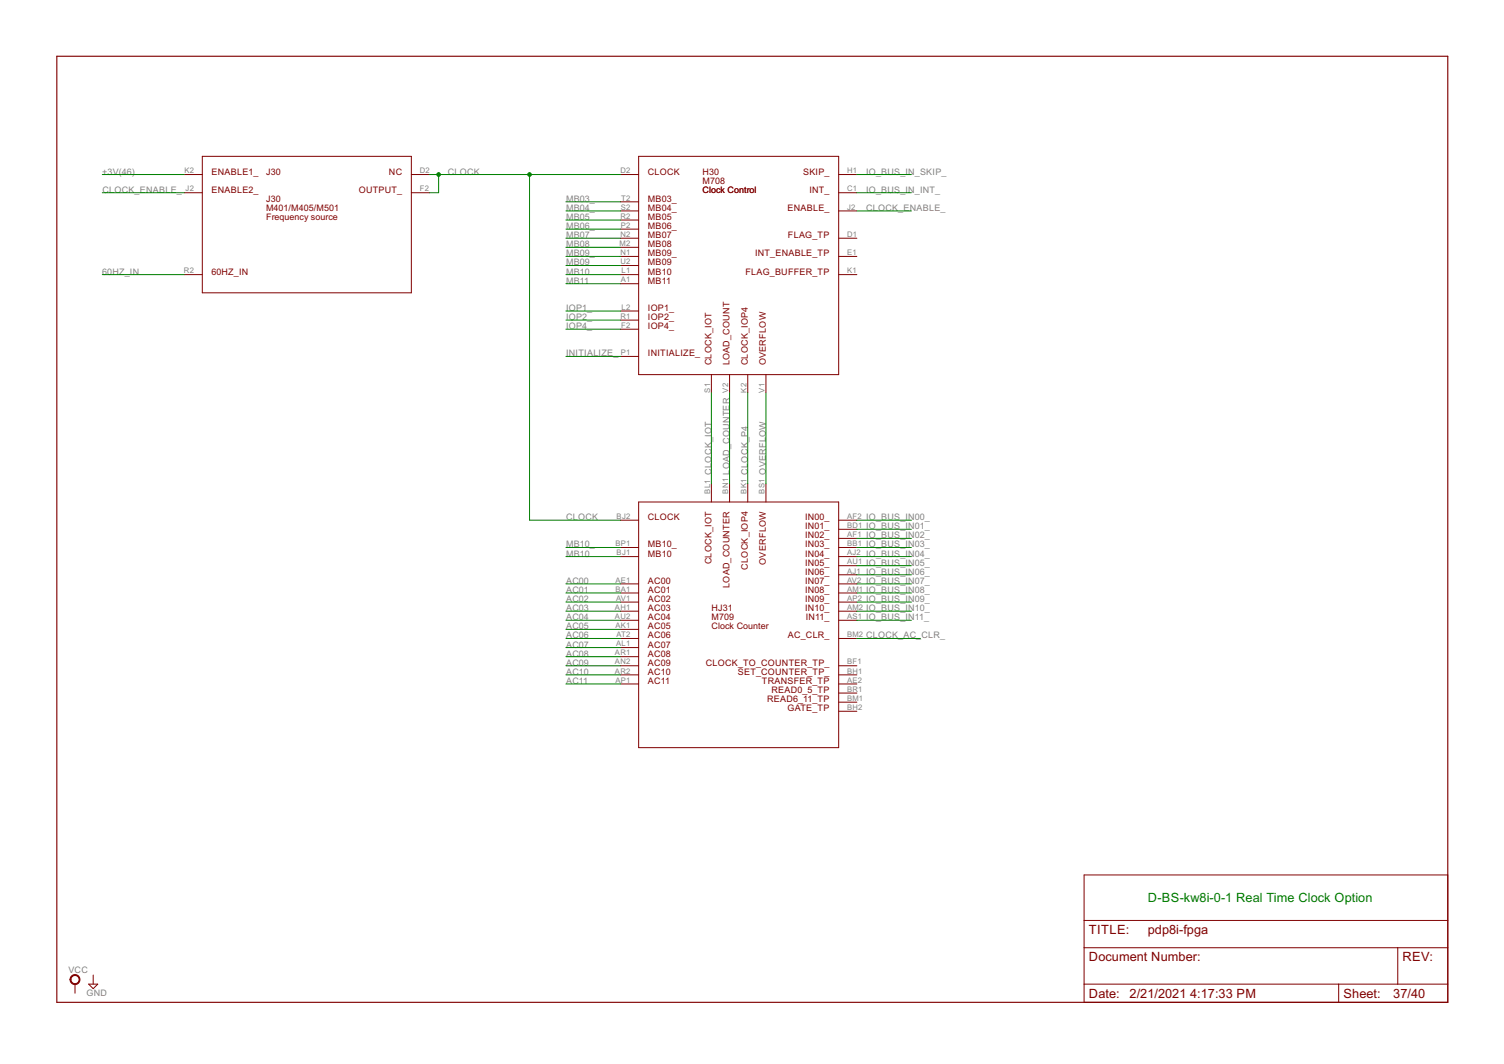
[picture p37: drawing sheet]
<svg xmlns="http://www.w3.org/2000/svg" width="420mm" height="297mm" viewBox="0 0 420 297" stroke-linecap="round" stroke-linejoin="round" font-family="sans-serif">
<defs><g id="words">
<text font-size="4" fill="#008000" x="320.7" y="251.9">D-BS-kw8i-0-1 Real Time Clock Option</text>
<g font-size="4" fill="#800000">
<text x="304.2" y="260.8">TITLE:</text>
<text x="320.6" y="260.8">pdp8i-fpga</text>
<text x="304.2" y="268.4">Document Number:</text>
<text x="391.8" y="268.4">REV:</text>
<text x="304.2" y="278.6">Date: 2/21/2021</text>
<text x="332.5" y="278.6">4:17:33 PM</text>
<text x="375.3" y="278.6">Sheet:</text>
<text x="389.2" y="278.6">37/40</text>
</g>
<g font-size="2.8" fill="#808080">
<text x="28.6" y="48.7">+3V(46)</text>
<text x="28.6" y="53.8">CLOCK_ENABLE_</text>
<text x="125.1" y="48.7">CLOCK</text>
<text x="242" y="48.7">IO_BUS_IN_SKIP_</text>
<text x="242" y="53.8">IO_BUS_IN_INT_</text>
<text x="158.1" y="56.3">MB03_</text>
<text x="158.1" y="58.9">MB04_</text>
<text x="242" y="58.9">CLOCK_ENABLE_</text>
<text x="158.1" y="64">MB06_</text>
<text x="158.1" y="61.4">MB05</text>
<text x="158.1" y="71.6">MB09_</text>
<text x="158.1" y="69">MB08</text>
<text x="158.1" y="66.5">MB07</text>
<text x="28.6" y="76.7">60HZ_IN</text>
<text x="158.1" y="76.7">MB10</text>
<text x="158.1" y="74.1">MB09</text>
<text x="158.1" y="79.2">MB11</text>
<text x="158.1" y="89.4">IOP2_</text>
<text x="158.1" y="86.8">IOP1_</text>
<text x="158.1" y="91.9">IOP4_</text>
<text x="158.1" y="99.5">INITIALIZE_</text>
<text x="198.7" y="132.5" transform="rotate(-90 198.7 132.5)">CLOCK_IOT</text>
<text x="203.8" y="132.5" transform="rotate(-90 203.8 132.5)">LOAD_COUNTER</text>
<text x="208.9" y="132.5" transform="rotate(-90 208.9 132.5)">CLOCK_P4</text>
<text x="214" y="132.5" transform="rotate(-90 214 132.5)">OVERFLOW</text>
<text x="158.1" y="145.2">CLOCK</text>
<text x="242" y="145.2">IO_BUS_IN00_</text>
<text x="242" y="147.8">IO_BUS_IN01_</text>
<text x="158.1" y="155.4">MB10</text>
<text x="158.1" y="152.8">MB10_</text>
<text x="242" y="155.4">IO_BUS_IN04_</text>
<text x="242" y="152.8">IO_BUS_IN03_</text>
<text x="242" y="150.3">IO_BUS_IN02_</text>
<text x="242" y="160.5">IO_BUS_IN06_</text>
<text x="242" y="157.9">IO_BUS_IN05_</text>
<text x="158.1" y="163">AC00</text>
<text x="158.1" y="165.5">AC01</text>
<text x="242" y="165.5">IO_BUS_IN08_</text>
<text x="242" y="163">IO_BUS_IN07_</text>
<text x="158.1" y="168.1">AC02</text>
<text x="158.1" y="170.6">AC03</text>
<text x="158.1" y="173.2">AC04</text>
<text x="242" y="173.2">IO_BUS_IN11_</text>
<text x="242" y="170.6">IO_BUS_IN10_</text>
<text x="242" y="168.1">IO_BUS_IN09_</text>
<text x="158.1" y="175.7">AC05</text>
<text x="158.1" y="178.2">AC06</text>
<text x="242" y="178.2">CLOCK_AC_CLR_</text>
<text x="158.1" y="180.8">AC07</text>
<text x="158.1" y="183.3">AC08</text>
<text x="158.1" y="185.9">AC09</text>
<text x="158.1" y="188.4">AC10</text>
<text x="158.1" y="190.9">AC11</text>
<text x="19.1" y="271.6">VCC</text>
<text x="24.2" y="277.9">GND</text>
</g>
<g font-size="2.8" fill="#800000">
<text x="59.1" y="48.7">ENABLE1_</text>
<text x="59.1" y="53.8">ENABLE2_</text>
<text x="74.3" y="48.7">J30</text>
<text x="100.2" y="53.8">OUTPUT_</text>
<text x="108.7" y="48.7">NC</text>
<text x="181" y="48.7">CLOCK</text>
<text x="196.2" y="53.8">Clock Control</text>
<text x="196.2" y="48.7">H30</text>
<text x="196.2" y="51.3">M708</text>
<text x="224.3" y="48.7">SKIP_</text>
<text x="226.1" y="53.8">INT_</text>
<text x="74.3" y="56.3">J30</text>
<text x="74.3" y="58.9">M401/M405/M501</text>
<text x="181" y="56.3">MB03_</text>
<text x="181" y="58.9">MB04_</text>
<text x="220" y="58.9">ENABLE_</text>
<text x="74.3" y="61.4">Frequency source</text>
<text x="181" y="61.4">MB05</text>
<text x="181" y="64">MB06_</text>
<text x="181" y="66.5">MB07</text>
<text x="181" y="69">MB08</text>
<text x="181" y="71.6">MB09_</text>
<text x="210.9" y="71.6">INT_ENABLE_TP</text>
<text x="220.1" y="66.5">FLAG_TP</text>
<text x="59" y="76.7">60HZ_IN</text>
<text x="181" y="74.1">MB09</text>
<text x="181" y="76.7">MB10</text>
<text x="208.2" y="76.7">FLAG_BUFFER_TP</text>
<text x="181" y="79.2">MB11</text>
<text x="181" y="86.8">IOP1_</text>
<text x="181" y="89.4">IOP2_</text>
<text x="181" y="91.9">IOP4_</text>
<text x="181" y="99.5">INITIALIZE_</text>
<text x="198.7" y="102" transform="rotate(-90 198.7 102)">CLOCK_IOT</text>
<text x="203.8" y="102" transform="rotate(-90 203.8 102)">LOAD_COUNT</text>
<text x="208.9" y="102" transform="rotate(-90 208.9 102)">CLOCK_IOP4</text>
<text x="214" y="102" transform="rotate(-90 214 102)">OVERFLOW</text>
<text x="181" y="145.2">CLOCK</text>
<text x="224.9" y="145.2">IN00_</text>
<text x="224.9" y="147.8">IN01_</text>
<text x="181" y="152.8">MB10_</text>
<text x="181" y="155.4">MB10</text>
<text x="224.9" y="150.3">IN02_</text>
<text x="224.9" y="152.8">IN03_</text>
<text x="224.9" y="155.4">IN04_</text>
<text x="198.7" y="157.5" transform="rotate(-90 198.7 157.5)">CLOCK_IOT</text>
<text x="208.9" y="159" transform="rotate(-90 208.9 159)">CLOCK_IOP4</text>
<text x="214" y="157.7" transform="rotate(-90 214 157.7)">OVERFLOW</text>
<text x="224.9" y="157.9">IN05_</text>
<text x="224.9" y="160.5">IN06_</text>
<text x="181" y="163">AC00</text>
<text x="181" y="165.5">AC01</text>
<text x="203.8" y="164.1" transform="rotate(-90 203.8 164.1)">LOAD_COUNTER</text>
<text x="224.9" y="163">IN07_</text>
<text x="224.9" y="165.5">IN08_</text>
<text x="181" y="168.1">AC02</text>
<text x="181" y="170.6">AC03</text>
<text x="181" y="173.2">AC04</text>
<text x="198.8" y="173.2">M709</text>
<text x="198.8" y="170.6">HJ31</text>
<text x="224.9" y="168.1">IN09_</text>
<text x="224.9" y="170.6">IN10_</text>
<text x="225.1" y="173.2">IN11_</text>
<text x="181" y="175.7">AC05</text>
<text x="181" y="178.2">AC06</text>
<text x="198.8" y="175.7">Clock Counter</text>
<text x="220.1" y="178.2">AC_CLR_</text>
<text x="181" y="180.8">AC07</text>
<text x="181" y="183.3">AC08</text>
<text x="181" y="185.9">AC09</text>
<text x="197.2" y="185.9">CLOCK_TO_COUNTER_TP_</text>
<text x="181" y="188.4">AC10</text>
<text x="181" y="190.9">AC11</text>
<text x="206.1" y="188.4">SET_COUNTER_TP_</text>
<text x="212.8" y="190.9">TRANSFER_TP</text>
<text x="214.3" y="196">READ6_11_TP</text>
<text x="215.5" y="193.5">READ0_5_TP</text>
<text x="220" y="198.6">GATE_TP</text>
</g>
<g font-size="2.4" fill="#808080">
<text x="51.5" y="48.4">K2</text>
<text x="51.9" y="53.4">J2</text>
<text x="117.3" y="48.4">D2</text>
<text x="117.3" y="53.4">F2</text>
<text x="173.3" y="48.4">D2</text>
<text x="236.7" y="48.4">H1</text>
<text x="236.7" y="53.4">C1</text>
<text x="173.4" y="58.5">S2</text>
<text x="173.5" y="56">T2</text>
<text x="236.7" y="58.5">J2</text>
<text x="173.3" y="61.1">R2</text>
<text x="173.4" y="63.6">P2</text>
<text x="173.1" y="68.7">M2</text>
<text x="173.3" y="66.1">N2</text>
<text x="173.3" y="71.2">N1</text>
<text x="236.7" y="66.1">D1</text>
<text x="236.7" y="71.2">E1</text>
<text x="51.4" y="76.3">R2</text>
<text x="173.3" y="73.8">U2</text>
<text x="173.7" y="76.3">L1</text>
<text x="236.7" y="76.3">K1</text>
<text x="173.4" y="78.8">A1</text>
<text x="173.3" y="89">R1</text>
<text x="173.7" y="86.5">L2</text>
<text x="173.5" y="91.5">F2</text>
<text x="173.4" y="99.2">P1</text>
<text x="198.4" y="109.6" transform="rotate(-90 198.4 109.6)">S1</text>
<text x="203.5" y="109.6" transform="rotate(-90 203.5 109.6)">V2</text>
<text x="208.5" y="109.6" transform="rotate(-90 208.5 109.6)">K2</text>
<text x="213.6" y="109.6" transform="rotate(-90 213.6 109.6)">V1</text>
<text x="198.4" y="137.8" transform="rotate(-90 198.4 137.8)">BL1</text>
<text x="203.5" y="137.8" transform="rotate(-90 203.5 137.8)">BN1</text>
<text x="208.5" y="137.8" transform="rotate(-90 208.5 137.8)">BK1</text>
<text x="213.6" y="137.8" transform="rotate(-90 213.6 137.8)">BS1</text>
<text x="172.3" y="144.9">BJ2</text>
<text x="236.7" y="144.9">AF2</text>
<text x="236.7" y="147.4">BD1</text>
<text x="236.7" y="150">AF1</text>
<text x="171.9" y="152.5">BP1</text>
<text x="172.3" y="155">BJ1</text>
<text x="236.7" y="152.5">BB1</text>
<text x="236.7" y="155">AJ2</text>
<text x="236.7" y="157.6">AU1</text>
<text x="236.7" y="160.1">AJ1</text>
<text x="171.9" y="162.6">AE1</text>
<text x="171.9" y="165.2">BA1</text>
<text x="172.1" y="167.7">AV1</text>
<text x="236.7" y="162.6">AV2</text>
<text x="236.7" y="165.2">AM1</text>
<text x="236.7" y="167.7">AP2</text>
<text x="171.8" y="170.3">AH1</text>
<text x="171.8" y="172.8">AU2</text>
<text x="236.7" y="170.3">AM2</text>
<text x="236.7" y="172.8">AS1</text>
<text x="171.9" y="175.3">AK1</text>
<text x="172.2" y="177.9">AT2</text>
<text x="236.7" y="177.9">BM2</text>
<text x="171.8" y="183">AR1</text>
<text x="171.8" y="185.5">AN2</text>
<text x="172.2" y="180.4">AL1</text>
<text x="236.7" y="185.5">BF1</text>
<text x="171.8" y="188">AR2</text>
<text x="171.9" y="190.6">AP1</text>
<text x="236.7" y="188">BH1</text>
<text x="236.7" y="190.6">AE2</text>
<text x="236.7" y="193.1">BR1</text>
<text x="236.7" y="195.7">BM1</text>
<text x="236.7" y="198.2">BH2</text>
</g>
</g></defs>
<path d="M15.9 15.7h388.6v264.1h-388.6z" fill="none" stroke="#800000" stroke-width=".32"/>
<g fill="none" stroke="#800000" stroke-width=".28">
<path d="M51.4 48.7h5.1M51.4 53.8h5.1M56.5 43.6h58.4v38.1h-58.4zM114.9 48.7h5.1M114.9 53.8h5.1M173.3 48.7h5.1M173.3 56.3h5.1M173.3 58.9h5.1M178.4 43.6h55.9v61h-55.9zM234.3 48.7h5.1M234.3 53.8h5.1M234.3 58.9h5.1"/>
<path d="M51.4 76.7h5.1M173.3 76.7h5.1M173.3 61.4h5.1M173.3 64h5.1M173.3 66.5h5.1M173.3 69h5.1M173.3 71.6h5.1M173.3 74.1h5.1M173.3 79.2h5.1M234.3 76.7h5.1M234.3 66.5h5.1M234.3 71.6h5.1"/>
<path d="M173.3 86.8h5.1M173.3 89.4h5.1M173.3 91.9h5.1M173.3 99.5h5.1M198.7 104.6v5.1M203.8 104.6v5.1M208.9 104.6v5.1M214 104.6v5.1M198.7 135.1v5M203.8 135.1v5M208.9 135.1v5M214 135.1v5"/>
<path d="M173.3 145.2h5.1M173.3 152.8h5.1M173.3 155.4h5.1M178.4 140.1h55.9v68.6h-55.9zM234.3 145.2h5.1M234.3 152.8h5.1M234.3 155.4h5.1M234.3 147.8h5.1M234.3 150.3h5.1M234.3 157.9h5.1M173.3 163h5.1M173.3 165.5h5.1"/>
<path d="M173.3 168.1h5.1M173.3 170.6h5.1M173.3 173.2h5.1M173.3 175.7h5.1M173.3 178.2h5.1M234.3 163h5.1M234.3 165.5h5.1M234.3 168.1h5.1M234.3 170.6h5.1M234.3 173.2h5.1M234.3 178.2h5.1M234.3 160.5h5.1"/>
<path d="M173.3 180.8h5.1M173.3 183.3h5.1M173.3 185.9h5.1M173.3 188.4h5.1M173.3 190.9h5.1M234.3 185.9h5.1M234.3 188.4h5.1M234.3 190.9h5.1M234.3 193.5h5.1M234.3 196h5.1M234.3 198.6h5.1M302.9 244.3h101.6v35.5h-101.6z"/>
<path d="M302.9 257h101.6M21 274.7v2.6M24.8 274.7h2.5l-1.3 1.3zM26 272.2v2.5M302.9 264.6h101.6M302.9 274.7h101.6M374 274.7v5.1M390.5 264.6v10.1"/>
</g>
<path d="M19.9 272.5a1.39 1.39 0 0 1 2.2 .3 1.39 1.39 0 0 1-.8 2 1.39 1.39 0 0 1-1.7-1.3h.2a1.15 1.15 0 0 1 1.6-1.1 1.15 1.15 0 0 1 .3 1.9 1.15 1.15 0 0 1-1.8-.6l-.1-.2h-.2z" fill-rule="evenodd" fill="#800000" stroke="#800000" stroke-width=".28"/>
<g fill="none" stroke="#008000" stroke-width=".28">
<path d="M28.6 53.8h22.8M28.6 48.7h22.8M120 48.7h53.3M122.5 48.7v5.1h-2.5M147.9 48.7v96.5h25.4M158.1 58.9h15.2M158.1 56.3h15.2M239.4 53.8h15.2M239.4 58.9h15.2M239.4 48.7h15.2M28.6 76.7h22.8M158.1 79.2h15.2"/>
<path d="M158.1 76.7h15.2M158.1 74.1h15.2M158.1 71.6h15.2M158.1 69h15.2M158.1 66.5h15.2M158.1 64h15.2M158.1 61.4h15.2M158.1 99.5h15.2M158.1 91.9h15.2M158.1 89.4h15.2M158.1 86.8h15.2M198.7 109.7v25.4"/>
<path d="M203.8 109.7v25.4M208.9 109.7v25.4M214 109.7v25.4M158.1 155.4h15.2M158.1 152.8h15.2M239.4 155.4h15.2M239.4 152.8h15.2M239.4 145.2h15.2M239.4 157.9h15.2M239.4 150.3h15.2M239.4 147.8h15.2M158.1 163h15.2"/>
<path d="M158.1 165.5h15.2M158.1 168.1h15.2M158.1 170.6h15.2M158.1 173.2h15.2M158.1 175.7h15.2M158.1 178.2h15.2M239.4 163h15.2M239.4 165.5h15.2M239.4 168.1h15.2M239.4 170.6h15.2M239.4 173.2h15.2M239.4 178.2h17.8"/>
<path d="M239.4 160.5h15.2M158.1 188.4h15.2M158.1 180.8h15.2M158.1 183.3h15.2M158.1 185.9h15.2M158.1 190.9h15.2"/>
</g>
<g fill="#008000" stroke="#008000" stroke-width=".28">
<circle cx="122.5" cy="48.7" r=".51"/>
<circle cx="147.9" cy="48.7" r=".51"/>
</g>
<use href="#words"/>
</svg>
